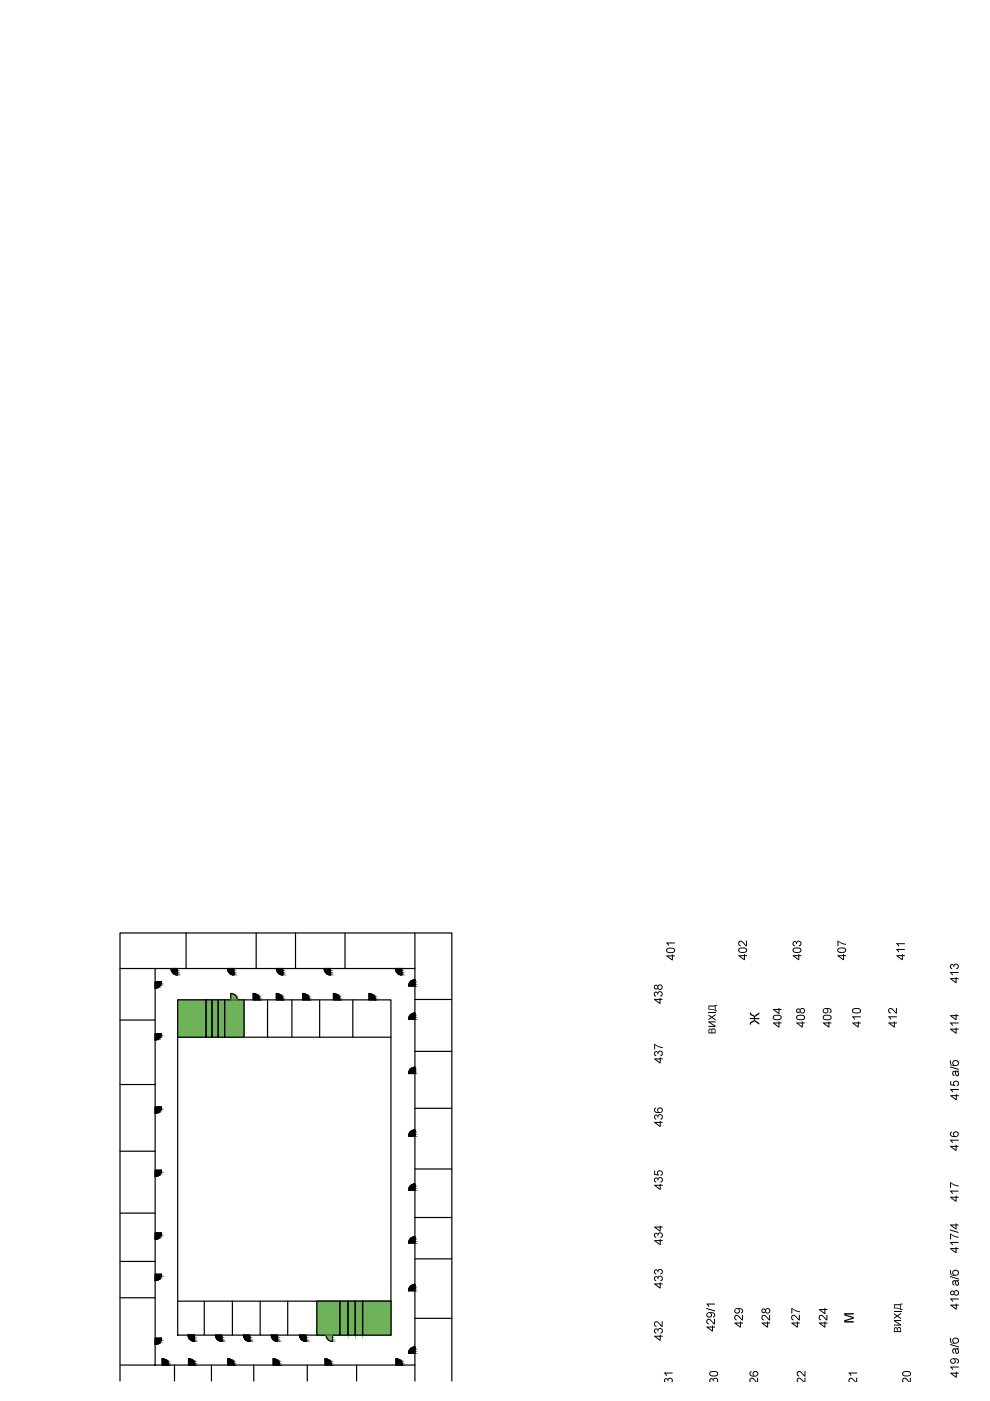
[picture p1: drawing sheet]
<svg xmlns="http://www.w3.org/2000/svg" width="210mm" height="297mm" viewBox="0 0 210 297" stroke-linecap="round" stroke-linejoin="round" font-family="sans-serif">
<g fill="none" stroke="#000" stroke-width=".25">
<path d="M39.5 197.8v7.5M54.3 197.8v7.5M62.7 197.8v7.5M73.2 197.8v7.5M88 197.8v7.5M25.4 216.3h7.5M25.4 205.3h7.5M32.9 208.1h1.3a1.35 1.35 0 0 1-1.3 1.4zM32.9 219.1h1.3a1.35 1.35 0 0 1-1.3 1.4zM36.2 205.3h1.4v1.4a1.35 1.35 0 0 1-1.4-1.4zM37.7 212h45.2v71.1h-45.2zM37.7 219.9h45.2"/>
<path d="M43.7 212h-6v7.9h6v-7.9h1.3M43.7 212v7.9h1.3v-7.9h1.3M43.7 212v7.9M45 212v7.9h1.3v-7.9h1.3M45 212v7.9M46.3 212v7.9h1.3v-7.9h4.1M46.3 212v7.9M47.6 212v7.9h4.1v-7.9M47.6 212v7.9M48.2 205.3h1.4v1.4a1.35 1.35 0 0 1-1.4-1.4zM50.3 212a1.35 1.35 0 0 0-1.4-1.4v1.4M51.7 212v7.9"/>
<path d="M53.7 210.6a1.35 1.35 0 0 1 1.3 1.4h-1.3zM56.7 212v7.9M58.6 205.3h1.3v1.4a1.35 1.35 0 0 1-1.3-1.4zM58.6 210.6a1.35 1.35 0 0 1 1.3 1.4h-1.3zM61.9 212v7.9M64.2 210.6a1.35 1.35 0 0 1 1.3 1.4h-1.3zM67.8 212v7.9M68.7 205.3h1.4v1.4a1.35 1.35 0 0 1-1.4-1.4zM70.7 210.6a1.35 1.35 0 0 1 1.4 1.4h-1.4zM74.8 212v7.9M78.2 210.6a1.35 1.35 0 0 1 1.4 1.4h-1.4zM83.8 205.3h1.4v1.4a1.35 1.35 0 0 1-1.4-1.4z"/>
<path d="M87.2 208l.8-.3v1.4h-1.4l.1-.5zM88 214.7v1.4h-1.4a1.35 1.35 0 0 1 1.4-1.3M88 211.9h7.8M25.4 229.9h7.5M32.9 234.7h1.3a1.35 1.35 0 0 1-1.3 1.3zM87.2 239.8l.8-.2v1.3h-1.4l.1-.4zM87.2 226.5l.8-.2v1.3h-1.4l.1-.4zM88 235h7.8M88 222.9h7.8M25.4 257.2h7.5M25.4 244.1h7.5M32.9 248.1h1.3a1.35 1.35 0 0 1-1.3 1.4z"/>
<path d="M87.2 251.3l.8-.3v1.4h-1.4l.1-.5zM88 258.1h7.8M88 247.8h7.8M25.4 275.2h7.5M25.4 267.4h7.5M32.9 261.4h1.3a1.35 1.35 0 0 1-1.3 1.3zM32.9 270.2h1.3a1.35 1.35 0 0 1-1.3 1.3zM37.7 275.9h45.2M43.3 275.9v7.1M49.3 275.9v7.2M55.2 275.9v7.2M61 275.9v7.2"/>
<path d="M67.2 275.9h4.9v7.2h-4.9zM67.2 275.9v7.2M72.1 275.9h1.7v7.2h-1.7zM72.1 275.9v7.2M73.8 275.9h1.5v7.2h-1.5zM73.8 275.9v7.2M75.3 275.9h1.6v7.2h-1.6zM75.3 275.9v7.2M76.9 275.9h6v7.2h-6zM76.9 275.9v7.2M87.2 272.6l.8-.3v1.4h-1.4l.1-.5zM87.2 262.5l.8-.3v1.4h-1.4l.1-.5z"/>
<path d="M88 279.5h7.8M88 266.9h7.8M25.4 292.8v-95h70.4v95M25.4 289.4h62.6v-84.1h-55.1v84.1M32.9 283.7h1.3a1.35 1.35 0 0 1-1.3 1.4zM34.4 288v1.4h1.3a1.35 1.35 0 0 0-1.3-1.3M37 289.4v3.4M39.8 283h1.4v1.4a1.35 1.35 0 0 1-1.4-1.4zM40 288v1.4h1.3a1.35 1.35 0 0 0-1.3-1.3M44.8 289.4v3.4M45.7 283.1h1.3v1.3a1.35 1.35 0 0 1-1.3-1.3zM48.3 288v1.4h1.4a1.35 1.35 0 0 0-1.4-1.3"/>
<path d="M51.6 283.1h1.4v1.3a1.35 1.35 0 0 1-1.4-1.3zM53.8 289.4v3.4M57.5 283.1h1.3v1.3a1.35 1.35 0 0 1-1.3-1.3zM57.9 288v1.4h1.4a1.35 1.35 0 0 0-1.4-1.3M63.5 283.1h1.4v1.3a1.35 1.35 0 0 1-1.4-1.3zM65.2 289.4v3.4M68.9 288v1.4h1.4a1.35 1.35 0 0 0-1.4-1.3M70.5 283.1v1.3a1.35 1.35 0 0 1-1.4-1.3M75.6 289.4v3.4M83.9 288v1.4h1.4a1.35 1.35 0 0 0-1.4-1.3M87.2 285.8l.8-.2v1.3h-1.4l.1-.4zM88 289.4v3.4"/>
</g>
<g fill="#000">
<path d="M141.2 199.8h1.9v.2h-1.5l.3 .5h-.2zM156.7 199.6a1.21 1.21 0 0 1 1.5 .8v-1h.2v1.3l-.4-.2a1.13 1.13 0 0 0-1.2-.7l-.1 .4 .4 .2-.1 .2a.62 .62 0 0 1-.3-1zM190 200h1.9v.2h-1.5l.3 .5h-.2zM138.7 210.4l.5-.2 .2 .3a.58 .58 0 0 1 1-.1 .58 .58 0 0 1-.4 .9v-.2a.38 .38 0 0 0 .3-.4 .38 .38 0 0 0-.5-.3 .38 .38 0 0 0-.2 .5h-.2a.32 .32 0 0 0-.2-.4 .32 .32 0 0 0-.4 .2 .32 .32 0 0 0 .2 .4h.1v.2l-.5-.3zM150.2 216.5h1.5v.3h-1.2l1.2 .7v.2h-1.5v-.2h1.2l-1.2-.7zM150.2 215.1l.7 .5 .8-.6v.2l-.6 .5 .6 .4v.3l-.8-.6-.7 .5v-.3l.5-.3-.5-.4zM150.2 214.6h1.5v.2h-1.5zM159 214.7h.2a.45 .45 0 0 0 .5 .5l.3 .3 1-.8v.3l-.8 .6-.1 .2h.9v.3h-.9l.1 .3 .8 .5v.3l-1-.8-.1 .1a.82 .82 0 0 0-.7 .7h-.2a.82 .82 0 0 1 .8-.9l.1-.2h-.9v-.3h.9l-.1-.2a.83 .83 0 0 1-.8-.9zM168.2 199.7l.4-.2 .3 .3a.58 .58 0 0 1 1-.1 .58 .58 0 0 1-.5 .9v-.2a.38 .38 0 0 0 .3-.4 .38 .38 0 0 0-.5-.3 .38 .38 0 0 0-.2 .5h-.2a.32 .32 0 0 0-.2-.5 .32 .32 0 0 0-.4 .3 .32 .32 0 0 0 .2 .4h.1v.2l-.4-.3zM177.6 199.4l1 .6 .8 .1v.2l-1-.2-.6-.5v1h-.2zM180.6 215.5h1.9v.2h-1.4l.2 .4h-.2zM188.5 213.9a1.21 1.21 0 0 1 1.5 .7v-.9h.2v1.2l-.4-.2a1.13 1.13 0 0 0-1.2-.7l-.1 .4 .4 .3-.1 .2a.62 .62 0 0 1-.3-1z"/>
<path d="M188.3 215.5h1.9v.2h-1.5l.3 .4h-.2zM190 201.2h1.9v.2h-1.5l.3 .5h-.2zM201.5 204.5l.5-.1 .2 .2a.58 .58 0 0 1 1 0 .58 .58 0 0 1-.4 .9l-.1-.2a.38 .38 0 0 0 .4-.5 .38 .38 0 0 0-.5-.3 .38 .38 0 0 0-.2 .6l-.3-.1a.32 .32 0 0 0-.2-.4 .32 .32 0 0 0-.4 .2 .32 .32 0 0 0 .3 .4l.1 .1v.2l-.5-.4zM201.4 206.1h1.8v.2h-1.4l.3 .5h-.2zM201.4 216.8h1.8v.2h-1.4l.3 .5h-.2zM138.7 221.3l1.1 .5 .7 .2v.2l-.9-.2-.7-.5v1h-.2zM138.8 236.5l.4-.2 .3 .3a.58 .58 0 0 1 1-.1 .58 .58 0 0 1-.5 .9v-.2a.38 .38 0 0 0 .3-.5 .38 .38 0 0 0-.4-.3 .38 .38 0 0 0-.3 .6l-.2-.1a.32 .32 0 0 0-.2-.4 .32 .32 0 0 0-.4 .2 .32 .32 0 0 0 .2 .4l.2 .1-.1 .2-.4-.4zM138.8 223l.4-.1 .3 .2a.58 .58 0 0 1 1-.1 .58 .58 0 0 1-.5 .9v-.2a.38 .38 0 0 0 .3-.4 .38 .38 0 0 0-.4-.3 .38 .38 0 0 0-.3 .5h-.2a.32 .32 0 0 0-.2-.4 .32 .32 0 0 0-.4 .2 .32 .32 0 0 0 .2 .4h.2l-.1 .2-.4-.3zM201.5 229.2h.2v.7l.5 .1a.59 .59 0 0 1 .3-.8 .59 .59 0 0 1 .8 .4 .59 .59 0 0 1-.5 .7v-.2a.39 .39 0 0 0 .2-.6 .39 .39 0 0 0-.6-.1 .39 .39 0 0 0 .1 .6l-.1 .3-.9-.2zM201.4 230.9h1.9v.2h-1.5l.3 .5h-.2zM201.4 226.1l1.9 .5v.3l-1.9-.6zM138.8 249.8l.4-.1 .3 .2a.58 .58 0 0 1 1-.1 .58 .58 0 0 1-.5 .9v-.2a.38 .38 0 0 0 .3-.4 .38 .38 0 0 0-.4-.3 .38 .38 0 0 0-.3 .5h-.2a.32 .32 0 0 0-.2-.4 .32 .32 0 0 0-.4 .2 .32 .32 0 0 0 .2 .4h.2l-.1 .2-.4-.3z"/>
<path d="M138.7 248.2h.2v.7l.5 .1a.59 .59 0 0 1 .3-.8 .59 .59 0 0 1 .8 .4 .59 .59 0 0 1-.5 .7v-.2a.39 .39 0 0 0 .2-.6 .39 .39 0 0 0-.6-.1 .39 .39 0 0 0 .1 .6v.3l-1-.2zM201.4 250.7l1.1 .5 .7 .1v.2l-.9-.2-.7-.4v.9h-.2zM201.4 252.4h1.8v.2h-1.4l.3 .5h-.2zM201.4 241.6h1.8v.2h-1.4l.3 .5h-.2zM138.8 261.5l.4-.1 .3 .2a.58 .58 0 0 1 1 0 .58 .58 0 0 1-.5 .9v-.3a.38 .38 0 0 0 .3-.4 .38 .38 0 0 0-.4-.3 .38 .38 0 0 0-.3 .5h-.2a.32 .32 0 0 0-.2-.4 .32 .32 0 0 0-.4 .2 .32 .32 0 0 0 .2 .4h.2l-.1 .3-.4-.4zM138.8 270.7l.4-.1 .3 .2a.58 .58 0 0 1 1 0 .58 .58 0 0 1-.5 .8v-.2a.38 .38 0 0 0 .3-.4 .38 .38 0 0 0-.4-.3 .38 .38 0 0 0-.3 .5h-.2a.32 .32 0 0 0-.2-.4 .32 .32 0 0 0-.4 .2 .32 .32 0 0 0 .2 .4h.2l-.1 .2-.4-.3zM138.8 269.3l.4-.2 .3 .3a.58 .58 0 0 1 1-.1 .58 .58 0 0 1-.5 .9v-.2a.38 .38 0 0 0 .3-.4 .38 .38 0 0 0-.4-.3 .38 .38 0 0 0-.3 .5h-.2a.32 .32 0 0 0-.2-.5 .32 .32 0 0 0-.4 .3 .32 .32 0 0 0 .2 .4h.2l-.1 .2-.4-.3zM149.9 279.8a1.21 1.21 0 0 1 1.5 .7v-.9h.2v1.2l-.4-.1a1.13 1.13 0 0 0-1.2-.8v.5l.3 .2-.1 .2a.62 .62 0 0 1-.3-1zM149.7 277.3l1.9 .5v.3l-1.9-.6zM149.7 276.4h1.9v.2h-1.4l.2 .5h-.2zM155.8 278.9a1.21 1.21 0 0 1 1.5 .8v-.9h.2v1.2l-.4-.2a1.13 1.13 0 0 0-1.1-.7l-.1 .4 .3 .2v.2a.62 .62 0 0 1-.4-1zM161.6 278.9a1.21 1.21 0 0 1 1.5 .8v-.9h.2v1.2l-.4-.2a1.13 1.13 0 0 0-1.2-.7v.4l.3 .2-.1 .2a.62 .62 0 0 1-.3-1z"/>
<path d="M167.8 277.3l1.1 .6 .7 .1v.2l-.9-.2-.7-.5v1h-.2zM167.9 278.9a1.21 1.21 0 0 1 1.5 .8v-.9h.2v1.2l-.4-.2a1.13 1.13 0 0 0-1.2-.7v.4l.3 .2-.1 .2a.62 .62 0 0 1-.3-1zM173.7 278.9a1.21 1.21 0 0 1 1.5 .8v-.9h.2v1.2l-.4-.2a1.13 1.13 0 0 0-1.1-.7l-.1 .4 .3 .2v.2a.62 .62 0 0 1-.4-1zM189.5 278.4l.7 .5 .9-.6v.3l-.7 .4 .7 .5v.2l-.9-.6-.7 .5v-.2l.6-.4-.6-.3zM189.5 277.9h1.6v.2h-1.6zM201.4 261.5l1.1 .6 .7 .1v.2l-.9-.2-.7-.4v.9h-.2zM201.4 263.3h1.8v.2h-1.4l.3 .5h-.2zM201.4 260.7l1.8 .5v.2l-1.8-.5zM201.4 275.3h1.9v.2h-1.5l.3 .5h-.2zM201.4 270.5l1.9 .6v.2l-1.9-.5zM138.8 281.8l.4-.1 .3 .2a.58 .58 0 0 1 1-.1 .58 .58 0 0 1-.5 .9v-.2a.38 .38 0 0 0 .3-.4 .38 .38 0 0 0-.4-.3 .38 .38 0 0 0-.3 .5h-.2a.32 .32 0 0 0-.2-.4 .32 .32 0 0 0-.4 .2 .32 .32 0 0 0 .2 .4h.2l-.1 .2-.4-.3zM138.8 280.3a1.21 1.21 0 0 1 1.5 .7v-.9h.2v1.2l-.4-.1a1.13 1.13 0 0 0-1.1-.8l-.1 .5 .3 .2v.2a.62 .62 0 0 1-.4-1z"/>
<path d="M140.9 292.3l.4-.1 .3 .2a.51 .51 0 0 1 .7-.3 .51 .51 0 0 1 .2 .8h-.4h.2a.33 .33 0 0 0 0-.6 .33 .33 0 0 0-.5 .1l-.1 .4h-.2a.29 .29 0 0 0-.2-.4 .29 .29 0 0 0-.2 .5h.2h-.5zM140.8 291h1.8v.2h-1.4l.3 .5h-.3zM150.5 292.3l.5-.1 .2 .2a.51 .51 0 0 1 .7-.3 .51 .51 0 0 1 .2 .8h-.4h.2a.33 .33 0 0 0 0-.6 .33 .33 0 0 0-.5 .1l-.1 .4h-.2a.29 .29 0 0 0-.2-.4 .29 .29 0 0 0-.2 .5h.2h-.5zM159 292.3a1.23 1.23 0 0 1 1.5 .6v-.8h.2v.8a1.01 1.01 0 0 1-1.1-.6 .28 .28 0 0 0-.5 .2 .28 .28 0 0 0 .3 .4l-.5-.1zM169.1 292.3a1.23 1.23 0 0 1 1.4 .6l.1-.8h.2l-.1 .8a1.01 1.01 0 0 1-1.1-.6 .28 .28 0 0 0-.4 .2 .28 .28 0 0 0 .3 .4l-.6-.1zM169.1 290.8a1.21 1.21 0 0 1 1.5 .8v-.9h.2v1.2l-.4-.2a1.13 1.13 0 0 0-1.2-.7v.4l.3 .2-.1 .2a.62 .62 0 0 1-.3-1zM179 278.4h2v.3h-1.8l1.8 .5v.4l-1.8 .5h1.8v.3h-2v-.5l1.7-.5-1.7-.5zM180 292.3a1.23 1.23 0 0 1 1.5 .6v-.8h.2v.8a1.01 1.01 0 0 1-1.1-.6 .28 .28 0 0 0-.5 .2 .28 .28 0 0 0 .3 .4l-.5-.1zM179.9 291h1.8v.2h-1.4l.3 .5h-.3zM189.5 279.9h1.6v.2h-1.2l1.2 .7v.3h-1.6v-.3h1.2l-1.2-.7zM191.4 292.3a1.23 1.23 0 0 1 1.5 .6v-.8h.2l-.1 .8a1.01 1.01 0 0 1-1.1-.6 .28 .28 0 0 0-.4 .2 .28 .28 0 0 0 .3 .4l-.5-.1zM201.4 289.7h1.9v.2h-1.5l.3 .5h-.2z"/>
<path d="M201.4 284.9l1.9 .6v.2l-1.9-.5z"/>
<path d="M138.8 208.9l.4-.1 .3 .2a.55 .55 0 0 1 .8-.1 .55 .55 0 0 1 0 .8 .55 .55 0 0 1-.8-.1 .48 .48 0 0 1-.8 .1 .48 .48 0 0 1 .1-.8zM138.8 209.3a.3 .3 0 0 0 .6 0 .3 .3 0 0 0-.6 0zM139.5 209.3a.4 .4 0 0 0 .8 0 .4 .4 0 0 0-.8 0z"/>
<path d="M138.7 211.8h1.1v-.2h.2v.2h.5v.2h-.5v.8h-.2l-1.1-.8zM139 212l.8 .6v-.6z"/>
<path d="M141.4 201.1l.2-.1a1.08 1.08 0 0 1 1.5 .5 .98 .98 0 0 1-1.5 .5l-.3-.3zM141.6 201.2l-.2 .3a.91 .91 0 0 0 1.5 0 .97 .97 0 0 0-1.3-.3z"/>
<path d="M141.3 202.6h1.2v-.3h.2v.3h.4v.2h-.4v.8h-.2l-1.2-.9zM141.7 202.8l.8 .6v-.6z"/>
<path d="M150.2 213.2l1.9-.1v.1h-.4v1h.4v.2h-.5l-.5-.3h-.9zM150.4 213.4v.5l1.2 .2v-.7z"/>
<path d="M150.3 218.2l.4-.1 .2 .2a.42 .42 0 0 1 .6-.3 .42 .42 0 0 1 .2 .6v.5h-1.5zM150.4 218.3v.6h.4v-.3a.25 .25 0 0 0-.1-.3 .25 .25 0 0 0-.3 0zM151.1 218.3l-.1 .6h.6l-.1-.6z"/>
<path d="M156.6 201.1l.3-.1a1.08 1.08 0 0 1 1.5 .5 .98 .98 0 0 1-1.5 .5l-.4-.4zM156.9 201.2l-.2 .3a.91 .91 0 0 0 1.5 0 .97 .97 0 0 0-1.3-.3z"/>
<path d="M156.6 202.5h1.1v-.2h.2v.2h.5v.2h-.5v.9h-.2l-1.1-.9zM157 202.7l.7 .6v-.6z"/>
<path d="M164 215.4l.2-.2a1.08 1.08 0 0 1 1.5 .5 .98 .98 0 0 1-1.5 .6l-.3-.4zM164.2 215.5l-.1 .2a.91 .91 0 0 0 1.4 0 .97 .97 0 0 0-1.3-.2z"/>
<path d="M163.9 216.8h1.2v-.2h.2v.2h.4v.2h-.4v.8h-.2l-1.2-.9zM164.3 217l.8 .6v-.6z"/>
<path d="M163.9 213.9h1.2v-.2h.2v.2h.4v.2h-.4v.9h-.2l-1.2-.9zM164.3 214.1l.8 .6v-.6z"/>
<path d="M168.2 201.1l.2-.1a1.08 1.08 0 0 1 1.5 .5 .98 .98 0 0 1-1.5 .5l-.3-.4zM168.4 201.2l-.2 .3a.91 .91 0 0 0 1.5 0 .97 .97 0 0 0-1.3-.3z"/>
<path d="M168.9 213.9l.5-.1 .2 .2a.55 .55 0 0 1 .9-.1 .55 .55 0 0 1 0 .8 .55 .55 0 0 1-.9-.2 .48 .48 0 0 1-.7 .2 .48 .48 0 0 1 0-.8zM169 214.3a.3 .3 0 0 0 .6 0 .3 .3 0 0 0-.6 0zM169.7 214.3a.4 .4 0 0 0 .8 0 .4 .4 0 0 0-.8 0z"/>
<path d="M168.9 215.4l.3-.2a1.08 1.08 0 0 1 1.5 .5 .98 .98 0 0 1-1.5 .6l-.4-.4zM169.1 215.5l-.1 .2a.91 .91 0 0 0 1.5 0 .97 .97 0 0 0-1.4-.2z"/>
<path d="M168.1 202.5h1.2v-.2h.2v.2h.4v.2h-.4v.9h-.2l-1.2-.9zM168.5 202.7l.8 .6v-.6z"/>
<path d="M168.8 216.8h1.2v-.2h.2v.2h.4v.2h-.4v.8h-.2l-1.2-.9zM169.2 217l.8 .6v-.6z"/>
<path d="M174.6 215.4l.2-.2a1.08 1.08 0 0 1 1.5 .5 .98 .98 0 0 1-1.5 .6l-.4-.4zM174.8 215.5l-.2 .2a.91 .91 0 0 0 1.5 0 .97 .97 0 0 0-1.3-.2z"/>
<path d="M174.6 213.9a1.15 1.15 0 0 1 1.7 .4l-.2 .5h-.2v-.2a.42 .42 0 0 0 .1-.6 .42 .42 0 0 0-.6-.1 .57 .57 0 0 1 0 .8 .57 .57 0 0 1-.8 0 .57 .57 0 0 1 0-.8zM174.6 214.3a.4 .4 0 0 0 .8 0 .4 .4 0 0 0-.8 0z"/>
<path d="M174.5 216.8h1.1v-.2h.3v.2h.4v.2h-.4v.8h-.3l-1.1-.9zM174.9 217l.7 .6v-.6z"/>
<path d="M177.6 201.1l.3-.1a1.08 1.08 0 0 1 1.5 .5 .98 .98 0 0 1-1.5 .5l-.4-.4zM177.9 201.2l-.2 .3a.91 .91 0 0 0 1.5 0 .97 .97 0 0 0-1.3-.3z"/>
<path d="M177.6 202.5h1.1v-.2h.2v.2h.5v.2h-.5v.9h-.2l-1.1-.9zM177.9 202.7l.8 .6v-.6z"/>
<path d="M180.8 213.9l.2-.1a1.08 1.08 0 0 1 1.5 .5 .98 .98 0 0 1-1.4 .5l-.4-.3zM181 214l-.1 .3a.91 .91 0 0 0 1.4 0 .97 .97 0 0 0-1.3-.3z"/>
<path d="M180.7 216.8h1.2v-.2h.2v.2h.4v.2h-.4v.8h-.2l-1.2-.9zM181.1 217l.8 .6v-.6z"/>
<path d="M188.4 216.8h1.1v-.2h.2v.2h.5v.2h-.5v.8h-.2l-1.1-.9zM188.7 217l.8 .6v-.6z"/>
<path d="M190 202.5h1.2v-.2h.2v.2h.5v.2h-.5v.9h-.2l-1.2-.9zM190.4 202.7l.8 .6v-.6z"/>
<path d="M201.4 207.4h1.2v-.2h.2v.2h.4v.2h-.4v.8h-.2l-1.2-.8zM201.8 207.6l.8 .6v-.6z"/>
<path d="M201.4 218.1h1.2v-.2h.2v.2h.4v.2h-.4v.8h-.2l-1.2-.8zM201.8 218.3l.8 .6v-.6z"/>
<path d="M201.4 215.2h1.2v-.2h.2v.2h.4v.2h-.4v.9h-.2l-1.2-.9zM201.8 215.4l.8 .6v-.6z"/>
<path d="M138.8 235l.3-.2v.2a.44 .44 0 0 0-.2 .7 .44 .44 0 0 0 .7 .1 .61 .61 0 0 1 .2-1 .61 .61 0 0 1 .8 .5 .61 .61 0 0 1-.7 .7 .83 .83 0 0 1-.9 0 .83 .83 0 0 1-.3-.8zM139.5 235.4a.41 .41 0 0 0 .8 0 .41 .41 0 0 0-.8 0z"/>
<path d="M138.7 237.9h1.2v-.2h.2v.2h.4v.2h-.4v.8h-.2l-1.2-.9zM139.1 238.1l.8 .6v-.6z"/>
<path d="M138.7 224.4h1.2v-.2h.2v.2h.4v.2h-.4v.9h-.2l-1.2-.9zM139.1 224.6l.8 .6v-.6z"/>
<path d="M201.4 224.8l.2 .1a.73 .73 0 0 0 .6 1 .65 .65 0 0 1 0-1.1 .65 .65 0 0 1 1 .4 .65 .65 0 0 1-.6 .8 .98 .98 0 0 1-1.2-1.2zM202.1 225.4a.5 .5 0 0 0 1 0 .5 .5 0 0 0-1 0z"/>
<path d="M201.5 240.1l.4-.2v.2a.44 .44 0 0 0-.2 .6 .44 .44 0 0 0 .6 .2 .61 .61 0 0 1 .2-1 .61 .61 0 0 1 .9 .5 .61 .61 0 0 1-.7 .7 .83 .83 0 0 1-.9 0 .83 .83 0 0 1-.4-.9zM202.3 240.5a.41 .41 0 0 0 .8 0 .41 .41 0 0 0-.8 0z"/>
<path d="M202 227.1l1.3-.2-.2 .3a.48 .48 0 0 1 .2 .7 .48 .48 0 0 1-.6 .2l-.3-.9a.36 .36 0 0 0-.3 .4 .36 .36 0 0 0 .3 .4l-.1 .2a.67 .67 0 0 1-.3-1.1zM202.7 227.2v.6a.18 .18 0 0 0 .2 .2 .18 .18 0 0 0 .2-.2 .43 .43 0 0 0-.4-.6z"/>
<path d="M201.5 232.2h1.2v-.2h.2v.2h.4v.2h-.4v.8h-.2l-1.2-.8zM201.9 232.4l.8 .6v-.6z"/>
<path d="M138.7 251.2h1.2v-.2h.2v.2h.4v.2h-.4v.9h-.2l-1.2-.9zM139.1 251.4l.8 .6v-.6z"/>
<path d="M201.4 253.7h1.2v-.2h.2v.2h.4v.2h-.4v.9h-.2l-1.2-.9zM201.8 253.9l.8 .6v-.6z"/>
<path d="M201.4 242.9h1.2v-.2h.2v.2h.4v.3h-.4v.8h-.2l-1.2-.9zM201.8 243.2l.8 .5v-.5z"/>
<path d="M201.4 259.6h1.2v-.2h.2v.2h.4v.2h-.4v.9h-.2l-1.2-.9zM201.8 259.8l.8 .6v-.6z"/>
<path d="M138.7 262.9h1.2v-.2h.2v.2h.4v.2h-.4v.9h-.2l-1.2-.9zM139.1 263.1l.8 .6v-.6z"/>
<path d="M138.7 260.1h1.2v-.3h.2v.3h.4v.2h-.4v.8h-.2l-1.2-.9zM139.1 260.3l.8 .6v-.6z"/>
<path d="M138.7 272.1h1.2v-.2h.2v.2h.4v.2h-.4v.9h-.2l-1.2-.9zM139.1 272.3l.8 .6v-.6z"/>
<path d="M150 278.4a1.15 1.15 0 0 1 1.6 .4l-.2 .5h-.2v-.2a.42 .42 0 0 0 .1-.6 .42 .42 0 0 0-.6-.1 .57 .57 0 0 1 0 .8 .57 .57 0 0 1-.8 0 .57 .57 0 0 1 .1-.8zM150 278.8a.39 .39 0 0 0 .7 0 .39 .39 0 0 0-.7 0z"/>
<path d="M155.9 277.5a1.15 1.15 0 0 1 1.7 .5l-.3 .4-.2 .1v-.2a.42 .42 0 0 0 .1-.6 .42 .42 0 0 0-.6-.2 .57 .57 0 0 1 0 .9 .57 .57 0 0 1-.8-.1 .57 .57 0 0 1 .1-.8zM155.9 277.9a.4 .4 0 0 0 .8 0 .4 .4 0 0 0-.8 0z"/>
<path d="M161.6 277.6l.4-.2 .3 .3a.55 .55 0 0 1 .8-.2 .55 .55 0 0 1 0 .8 .55 .55 0 0 1-.8-.1 .48 .48 0 0 1-.7 .1 .48 .48 0 0 1 0-.7zM161.6 277.9a.3 .3 0 0 0 .6 0 .3 .3 0 0 0-.6 0zM162.4 277.9a.37 .37 0 0 0 .7 0 .37 .37 0 0 0-.7 0z"/>
<path d="M173.6 277.5h1.2v-.2h.2v.2h.4v.3h-.4v.8h-.2l-1.2-.9zM174 277.8l.8 .5v-.5z"/>
<path d="M189.5 276.5l1.9-.1v.2h-.3v1h.3v.1h-.5l-.4-.2-1-.1zM189.7 276.7v.5l1.2 .2v-.7z"/>
<path d="M201.4 269.2l.2 .2a.73 .73 0 0 0 .6 .9 .65 .65 0 0 1 0-1 .65 .65 0 0 1 1 .3 .65 .65 0 0 1-.6 .9 .98 .98 0 0 1-1.2-1.3zM202.1 269.9a.5 .5 0 0 0 1 0 .5 .5 0 0 0-1 0z"/>
<path d="M201.6 273.8l.4-.2 .3 .3a.55 .55 0 0 1 .8-.2 .55 .55 0 0 1 0 .8 .55 .55 0 0 1-.8-.1 .48 .48 0 0 1-.7 .1 .48 .48 0 0 1 0-.7zM201.6 274.1a.3 .3 0 0 0 .6 0 .3 .3 0 0 0-.6 0zM202.4 274.1a.37 .37 0 0 0 .7 0 .37 .37 0 0 0-.7 0z"/>
<path d="M202 271.5l1.3-.2-.2 .3a.48 .48 0 0 1 .2 .7 .48 .48 0 0 1-.6 .2l-.3-.9a.36 .36 0 0 0-.3 .4 .36 .36 0 0 0 .3 .4l-.1 .2a.67 .67 0 0 1-.3-1.1zM202.7 271.6v.6a.18 .18 0 0 0 .2 .2 .18 .18 0 0 0 .2-.2 .43 .43 0 0 0-.4-.6z"/>
<path d="M201.4 264.6h1.2v-.2h.2v.2h.4v.2h-.4v.9h-.2l-1.2-.9zM201.8 264.8l.8 .6v-.6z"/>
<path d="M201.5 276.6h1.2v-.2h.2v.2h.4v.2h-.4v.9h-.2l-1.2-.9zM201.9 276.8l.8 .6v-.6z"/>
<path d="M138.7 283.2h1.2v-.2h.2v.2h.4v.2h-.4v.9h-.2l-1.2-.9zM139.1 283.4l.8 .6v-.6z"/>
<path d="M150.5 290.9l.2-.1a1.08 1.08 0 0 1 1.6 .5 .98 .98 0 0 1-1.5 .5l-.4-.4zM150.7 291l-.1 .3a.91 .91 0 0 0 1.5 0 .97 .97 0 0 0-1.4-.3z"/>
<path d="M149.8 281.3h1.2v-.3h.2v.3h.4v.2h-.4v.8h-.2l-1.2-.9zM150.2 281.5l.8 .6v-.6z"/>
<path d="M155.7 280.4h1.2v-.2h.2v.2h.4v.2h-.4v.9h-.2l-1.2-.9zM156.1 280.6l.8 .6v-.6z"/>
<path d="M159 290.9l.3-.2v.2a.44 .44 0 0 0-.1 .6 .44 .44 0 0 0 .6 .2 .61 .61 0 0 1 .2-1 .61 .61 0 0 1 .9 .5 .61 .61 0 0 1-.7 .7 .83 .83 0 0 1-.9 0 .83 .83 0 0 1-.4-.9zM159.8 291.3a.41 .41 0 0 0 .8 0 .41 .41 0 0 0-.8 0z"/>
<path d="M161.5 280.4h1.1v-.2h.3v.2h.4v.2h-.4v.9h-.3l-1.1-.9zM161.9 280.6l.7 .6v-.6z"/>
<path d="M167.8 280.4h1.2v-.2h.2v.2h.4v.2h-.4v.9h-.2l-1.2-.9zM168.2 280.6l.8 .6v-.6z"/>
<path d="M173.6 280.4h1.2v-.2h.2v.2h.4v.2h-.4v.9h-.2l-1.2-.9zM174 280.6l.8 .6v-.6z"/>
<path d="M189.6 281.5l.4-.1 .2 .2a.42 .42 0 0 1 .6-.2 .42 .42 0 0 1 .3 .5v.5h-1.6zM189.8 281.7l-.1 .5h.5v-.3a.25 .25 0 0 0-.1-.3 .25 .25 0 0 0-.3 .1zM190.4 281.6l-.1 .6h.6l-.1-.5z"/>
<path d="M191.4 290.9l.2-.1a1.08 1.08 0 0 1 1.6 .5 .98 .98 0 0 1-1.5 .5l-.4-.4zM191.6 291l-.1 .3a.91 .91 0 0 0 1.5 0 .97 .97 0 0 0-1.4-.3z"/>
<path d="M201.4 283.6l.2 .2a.73 .73 0 0 0 .6 .9 .65 .65 0 0 1 0-1 .65 .65 0 0 1 1 .3 .65 .65 0 0 1-.6 .9 .98 .98 0 0 1-1.2-1.3zM202.1 284.3a.5 .5 0 0 0 1 0 .5 .5 0 0 0-1 0z"/>
<path d="M201.6 288.1a1.16 1.16 0 0 1 1.7 .5l-.2 .4-.2 .1v-.2a.42 .42 0 0 0 .1-.6 .42 .42 0 0 0-.6-.1 .57 .57 0 0 1 0 .8 .57 .57 0 0 1-.8 0 .57 .57 0 0 1 0-.9zM201.6 288.6a.4 .4 0 0 0 .8 0 .4 .4 0 0 0-.8 0z"/>
<path d="M202 286l1.3-.2-.2 .3a.48 .48 0 0 1 .2 .6 .48 .48 0 0 1-.6 .2l-.3-.8a.36 .36 0 0 0-.3 .3 .36 .36 0 0 0 .3 .4l-.1 .2a.67 .67 0 0 1-.3-1zM202.7 286.1v.5a.18 .18 0 0 0 .2 .2 .18 .18 0 0 0 .2-.1 .43 .43 0 0 0-.4-.6z"/>
<path d="M201.5 291h1.2v-.2h.2v.2h.4v.2h-.4v.9h-.2l-1.2-.9zM201.9 291.2l.8 .6v-.6z"/>
</g>
<g fill="#000" stroke="#000" stroke-width=".21">
<path d="M32.9 208.1l1.3 .5h-1.3zM32.9 208.1h1.3v.5zM32.9 208.6l1.1 .3h-1.1zM32.9 208.6h1.3l-.2 .3zM32.9 208.9l.8 .3h-.8zM32.9 208.9h1.1l-.3 .3zM32.9 209.5h.4zM32.9 209.2l.4 .3h-.4zM32.9 209.2h.8l-.4 .3zM32.9 219.1l1.3 .5h-1.3zM32.9 219.1h1.3v.5zM32.9 219.6l1.1 .3h-1.1z"/>
<path d="M32.9 219.6h1.3l-.2 .3zM32.9 219.9l.8 .3h-.8zM32.9 219.9h1.1l-.3 .3zM36.2 205.3l1.4 .5h-1.3zM36.2 205.3h1.4v.5zM36.3 205.8l1.3 .3h-1.1zM36.3 205.8h1.3v.3zM36.5 206.1l1.1 .3h-.8zM36.5 206.1h1.1v.3zM36.8 206.4l.8 .3h-.4zM36.8 206.4h.8v.3zM37.2 206.7h.4z"/>
<path d="M48.2 205.3l1.4 .5h-1.3zM48.2 205.3h1.4v.5zM48.3 205.8l1.3 .3h-1.1zM48.3 205.8h1.3v.3zM48.5 206.1l1.1 .3h-.8zM48.5 206.1h1.1v.3zM48.8 206.4l.8 .3h-.5zM48.8 206.4h.8v.3zM49.1 206.7h.5zM53.7 210.6l.4 .1zM53.7 210.7l.8 .2h-.8zM53.7 210.7h.4l.4 .2z"/>
<path d="M53.7 210.9l1.1 .3h-1.1zM53.7 210.9h.8l.3 .3zM53.7 211.2l1.3 .4h-1.3zM53.7 211.2h1.1l.2 .4zM53.7 211.6l1.3 .4h-1.3zM53.7 211.6h1.3v.4zM58.6 210.6l.4 .1zM58.6 210.7l.8 .2h-.8zM58.6 210.7h.4l.4 .2zM58.6 210.9l1.1 .3h-1.1zM58.6 210.9h.8l.3 .3zM58.6 211.2l1.3 .4h-1.3z"/>
<path d="M58.6 211.2h1.1l.2 .4zM58.6 211.6l1.3 .4h-1.3zM58.6 211.6h1.3v.4zM58.6 205.3l1.3 .5h-1.3zM58.6 205.3h1.3v.5zM58.6 205.8l1.3 .3h-1.1zM58.6 205.8h1.3v.3zM58.8 206.1l1.1 .3h-.8zM58.8 206.1h1.1v.3zM59.1 206.4l.8 .3h-.4zM59.1 206.4h.8v.3zM59.5 206.7h.4z"/>
<path d="M64.2 210.6l.4 .1zM64.2 210.7l.8 .2h-.8zM64.2 210.7h.4l.4 .2zM64.2 210.9l1.1 .3h-1.1zM64.2 210.9h.8l.3 .3zM64.2 211.2l1.3 .4h-1.3zM64.2 211.2h1.1l.2 .4zM64.2 211.6l1.3 .4h-1.3zM64.2 211.6h1.3v.4zM68.7 205.3l1.4 .5h-1.4zM68.7 205.3h1.4v.5zM68.7 205.8l1.4 .3h-1.1z"/>
<path d="M68.7 205.8h1.4v.3zM69 206.1l1.1 .3h-.8zM69 206.1h1.1v.3zM69.3 206.4l.8 .3h-.5zM69.3 206.4h.8v.3zM69.6 206.7h.5zM70.7 210.6l.4 .1zM70.7 210.7l.8 .2h-.8zM70.7 210.7h.4l.4 .2zM70.7 210.9l1.1 .3h-1.1zM70.7 210.9h.8l.3 .3zM70.7 211.2l1.3 .4h-1.3z"/>
<path d="M70.7 211.2h1.1l.2 .4zM70.7 211.6l1.4 .4h-1.4zM70.7 211.6h1.3l.1 .4zM78.2 210.6l.4 .1zM78.2 210.7l.8 .2h-.8zM78.2 210.7l.8 .2zM78.2 210.9l1.1 .3h-1.1zM78.2 210.9h.8l.3 .3zM78.2 211.2l1.3 .4h-1.3zM78.2 211.2h1.1l.2 .4zM78.2 211.6l1.4 .4h-1.4zM78.2 211.6h1.3l.1 .4z"/>
<path d="M83.8 205.3l1.4 .5h-1.3zM83.8 205.3h1.4v.5zM83.9 205.8l1.3 .3h-1.1zM83.9 205.8h1.3v.3zM84.1 206.1l1.1 .3h-.8zM84.1 206.1h1.1v.3zM84.4 206.4l.8 .3h-.4zM84.4 206.4h.8v.3zM84.8 206.7h.4zM86.7 208.7l1.3 .4h-1.4zM86.7 208.7h1.3v.4zM86.7 215.7l1.3 .4h-1.4z"/>
<path d="M86.7 215.7h1.3v.4zM86.9 208.3l1.1 .4h-1.3zM86.9 208.3h1.1v.4zM86.9 215.3l1.1 .4h-1.3zM86.9 215.3h1.1v.4zM87.2 208l.8 .3h-1.1zM87.2 208h.8v.3zM86.9 215.3l.3-.3 .8 .3zM87.2 215h.8v.3zM87.2 208l.3-.2 .5 .2zM87.5 207.8h.5v.2zM87.2 215l.3-.2 .5 .2z"/>
<path d="M87.5 214.8h.5v.2zM87.5 207.8l.5-.1zM87.5 214.8l.5-.1zM32.9 220.4h.4zM32.9 220.2l.4 .2h-.4zM32.9 220.2h.8l-.4 .2zM32.9 234.7l1.3 .4h-1.3zM32.9 234.7h1.3v.4zM32.9 235.1l1.1 .4h-1.1zM32.9 235.1h1.3l-.2 .4zM32.9 235.5l.8 .3h-.8zM32.9 235.5h1.1l-.3 .3z"/>
<path d="M32.9 236h.4zM32.9 235.8l.4 .2h-.4zM32.9 235.8h.8l-.4 .2zM86.7 227.2l1.3 .4h-1.4zM86.7 227.2h1.3v.4zM86.9 226.9l1.1 .3h-1.3zM86.9 226.9h1.1v.3zM86.9 240.1l.3-.3 .8 .3zM87.2 239.8h.8v.3zM87.2 226.5l.8 .4h-1.1zM87.2 226.5h.8v.4zM87.2 239.8l.3-.2 .5 .2z"/>
<path d="M87.5 239.6h.5v.2zM87.2 226.5l.3-.2 .5 .2zM87.5 226.3h.5v.2zM87.5 239.6h.5zM87.5 226.3h.5zM32.9 248.1l1.3 .4h-1.3zM32.9 248.1h1.3v.4zM32.9 248.5l1.1 .4h-1.1zM32.9 248.5h1.3l-.2 .4zM32.9 248.9l.8 .3h-.8zM32.9 248.9h1.1l-.3 .3zM32.9 249.4h.4z"/>
<path d="M32.9 249.2l.4 .2h-.4zM32.9 249.2h.8l-.4 .2zM86.7 240.5l1.3 .4h-1.4zM86.7 240.5h1.3v.4zM86.7 252l1.3 .4h-1.4zM86.7 252h1.3v.4zM86.9 240.1l1.1 .4h-1.3zM86.9 240.1h1.1v.4zM86.9 251.6l1.1 .4h-1.3zM86.9 251.6h1.1v.4zM86.9 251.6l.3-.3 .8 .3zM87.2 251.3h.8v.3z"/>
<path d="M87.2 251.3l.3-.2 .5 .2zM87.5 251.1h.5v.2zM87.5 251.1l.5-.1zM32.9 261.4l1.3 .4h-1.3zM32.9 261.4h1.3v.4zM32.9 261.8l1.1 .4h-1.1zM32.9 261.8h1.3l-.2 .4zM32.9 262.2l.8 .3h-.8zM32.9 262.2h1.1l-.3 .3zM32.9 262.7h.4zM32.9 262.5l.4 .2h-.4zM32.9 262.5h.8l-.4 .2z"/>
<path d="M32.9 270.2l1.3 .3h-1.3zM32.9 270.2h1.3v.3zM32.9 270.5l1.1 .4h-1.1zM32.9 270.5h1.3l-.2 .4zM32.9 270.9l.8 .4h-.8zM32.9 270.9h1.1l-.3 .4zM32.9 271.4h.4zM32.9 271.3l.4 .1h-.4zM32.9 271.3h.8l-.4 .1zM86.7 273.2l1.3 .5h-1.4zM86.7 273.2h1.3v.5zM86.7 263.2l1.3 .4h-1.4z"/>
<path d="M86.7 263.2h1.3v.4zM86.9 272.9l1.1 .3h-1.3zM86.9 272.9h1.1v.3zM86.9 262.8l1.1 .4h-1.3zM86.9 262.8h1.1v.4zM86.9 272.9l.3-.3 .8 .3zM87.2 272.6h.8v.3zM87.2 262.5l.8 .3h-1.1zM87.2 262.5h.8v.3zM87.2 272.6l.3-.2 .5 .2zM87.5 272.4h.5v.2zM87.2 262.5l.3-.2 .5 .2z"/>
<path d="M87.5 262.3h.5v.2zM87.5 272.4l.5-.1zM87.5 262.3l.5-.1zM32.9 283.7l1.3 .4h-1.3zM32.9 283.7h1.3v.4zM32.9 284.1l1.1 .4h-1.1zM32.9 284.1h1.3l-.2 .4zM32.9 284.5l.8 .3h-.8zM32.9 284.5h1.1l-.3 .3zM32.9 285h.4zM32.9 284.8l.4 .2h-.4zM32.9 284.8h.8l-.4 .2z"/>
<path d="M34.4 288l.4 .1zM34.4 288.1l.8 .2h-.8zM34.4 288.1h.4l.4 .2zM34.4 288.3l1.1 .3h-1.1zM34.4 288.3h.8l.3 .3zM34.4 288.6l1.3 .4h-1.3zM34.4 288.6h1.1l.2 .4zM34.4 289l1.3 .4h-1.3zM34.4 289h1.3v.4zM39.8 283l1.4 .4h-1.3zM39.8 283h1.4v.4zM39.9 283.4l1.3 .4h-1.1z"/>
<path d="M39.9 283.4h1.3v.4zM40 288l.4 .1zM40 288.1l.8 .2h-.8zM40 288.1h.4l.4 .2zM40 288.3l1.1 .3h-1.1zM40 288.3h.8l.3 .3zM40 288.6l1.3 .4h-1.3zM40 288.6h1.1l.2 .4zM40 289l1.3 .4h-1.3zM40 289h1.3v.4zM40.1 283.8l1.1 .3h-.8zM40.1 283.8h1.1v.3z"/>
<path d="M40.4 284.1l.8 .2h-.4zM40.4 284.1h.8v.2zM40.8 284.3l.4 .1zM45.7 283.1l1.3 .4h-1.3zM45.7 283.1h1.3v.4zM45.7 283.5l1.3 .4h-1.1zM45.7 283.5h1.3v.4zM45.9 283.9l1.1 .3h-.8zM45.9 283.9h1.1v.3zM46.2 284.2l.8 .1zM46.2 284.2h.8v.1zM46.6 284.3l.4 .1z"/>
<path d="M48.3 288l.4 .1zM48.3 288.1l.8 .2h-.8zM48.3 288.1h.4l.4 .2zM48.3 288.3l1.1 .3h-1.1zM48.3 288.3h.8l.3 .3zM48.3 288.6l1.3 .4h-1.3zM48.3 288.6h1.1l.2 .4zM48.3 289l1.4 .4h-1.4zM48.3 289h1.3l.1 .4zM51.6 283.1l1.4 .4h-1.3zM51.6 283.1h1.4v.4zM51.7 283.5l1.3 .4h-1.1z"/>
<path d="M51.7 283.5h1.3v.4zM51.9 283.9l1.1 .3h-.8zM51.9 283.9h1.1v.3zM52.2 284.2l.8 .1zM52.2 284.2h.8v.1zM52.5 284.3l.5 .1zM57.5 283.1l1.3 .4h-1.2zM57.5 283.1h1.3v.4zM57.6 283.5l1.2 .4h-1.1zM57.6 283.5h1.2v.4zM57.7 283.9l1.1 .3h-.8zM57.7 283.9h1.1v.3z"/>
<path d="M57.9 288l.4 .1zM57.9 288.1l.8 .2h-.8zM57.9 288.1h.4l.4 .2zM57.9 288.3l1.1 .3h-1.1zM57.9 288.3h.8l.3 .3zM57.9 288.6l1.3 .4h-1.3zM57.9 288.6h1.1l.2 .4zM57.9 289l1.4 .4h-1.4zM57.9 289h1.3l.1 .4zM58 284.2l.8 .1zM58 284.2h.8v.1zM58.4 284.3l.4 .1z"/>
<path d="M63.5 283.1l1.4 .4h-1.4zM63.5 283.1h1.4v.4zM63.5 283.5l1.4 .4h-1.1zM63.5 283.5h1.4v.4zM63.8 283.9l1.1 .3h-.8zM63.8 283.9h1.1v.3zM64.1 284.2l.8 .1zM64.1 284.2h.8v.1zM64.4 284.3l.5 .1zM68.9 288l.4 .1zM68.9 288.1l.8 .2h-.8zM68.9 288.1h.4l.4 .2z"/>
<path d="M68.9 288.3l1.1 .3h-1.1zM68.9 288.3h.8l.3 .3zM68.9 288.6l1.3 .4h-1.3zM68.9 288.6h1.1l.2 .4zM68.9 289l1.4 .4h-1.4zM68.9 289h1.3l.1 .4zM83.9 288l.5 .1zM83.9 288.1l.9 .2h-.9zM83.9 288.1h.5l.4 .2zM83.9 288.3l1.1 .3h-1.1zM83.9 288.3h.9l.2 .3zM83.9 288.6l1.3 .4h-1.3z"/>
<path d="M83.9 288.6h1.1l.2 .4zM83.9 289l1.4 .4h-1.4zM83.9 289h1.3l.1 .4zM86.7 286.5l1.3 .4h-1.4zM86.7 286.5h1.3v.4zM86.9 286.1l1.1 .4h-1.3zM86.9 286.1h1.1v.4zM86.9 286.1l.3-.3 .8 .3zM87.2 285.8h.8v.3zM87.2 285.8l.3-.2 .5 .2zM87.5 285.6h.5v.2zM87.5 285.6l.5-.1z"/>
</g>
<g fill="#6eb259" stroke="#6eb259" stroke-width=".21">
<path d="M48.9 210.6l.5 .1z"/>
<path d="M48.9 210.7l.8 .2h-.8z"/>
<path d="M48.9 210.7h.5l.3 .2z"/>
<path d="M48.9 210.9l1.1 .3h-1.1z"/>
<path d="M48.9 210.9h.8l.3 .3z"/>
<path d="M48.9 211.2l1.3 .4h-1.3z"/>
<path d="M48.9 211.2h1.1l.2 .4z"/>
<path d="M48.9 211.6l1.4 .4h-1.4z"/>
<path d="M48.9 211.6h1.3l.1 .4z"/>
<path d="M69.1 283.1l1.4 .4h-1.3z"/>
<path d="M69.1 283.1h1.4v.4z"/>
<path d="M69.2 283.5l1.3 .4h-1.1z"/>
<path d="M69.2 283.5h1.3v.4z"/>
<path d="M69.4 283.9l1.1 .3h-.8z"/>
<path d="M69.4 283.9h1.1v.3z"/>
<path d="M70.1 284.3l.4 .1z"/>
<path d="M69.7 284.2l.8 .1z"/>
<path d="M69.7 284.2h.8v.1z"/>
<path d="M47.6 212l4.1 7.9h-4.1z"/>
<path d="M47.6 212h4.1v7.9z"/>
<path d="M46.3 212l1.3 7.9h-1.3z"/>
<path d="M46.3 212h1.3v7.9z"/>
<path d="M45 212l1.3 7.9h-1.3z"/>
<path d="M45 212h1.3v7.9z"/>
<path d="M43.7 212l1.3 7.9h-1.3z"/>
<path d="M43.7 212h1.3v7.9z"/>
<path d="M37.7 212l6 7.9h-6z"/>
<path d="M37.7 212h6v7.9z"/>
<path d="M76.9 275.9l6 7.2h-6z"/>
<path d="M76.9 275.9h6v7.2z"/>
<path d="M75.3 275.9l1.6 7.2h-1.6z"/>
<path d="M75.3 275.9h1.6v7.2z"/>
<path d="M73.8 275.9l1.5 7.2h-1.5z"/>
<path d="M73.8 275.9h1.5v7.2z"/>
<path d="M72.1 275.9l1.7 7.2h-1.7z"/>
<path d="M72.1 275.9h1.7v7.2z"/>
<path d="M67.2 275.9l4.9 7.2h-4.9z"/>
<path d="M67.2 275.9h4.9v7.2z"/>
</g>
<path d="M48.9 212h1.4M69.1 283.1h1.4" fill="none" stroke="#6eb259" stroke-width=".25"/>
</svg>
